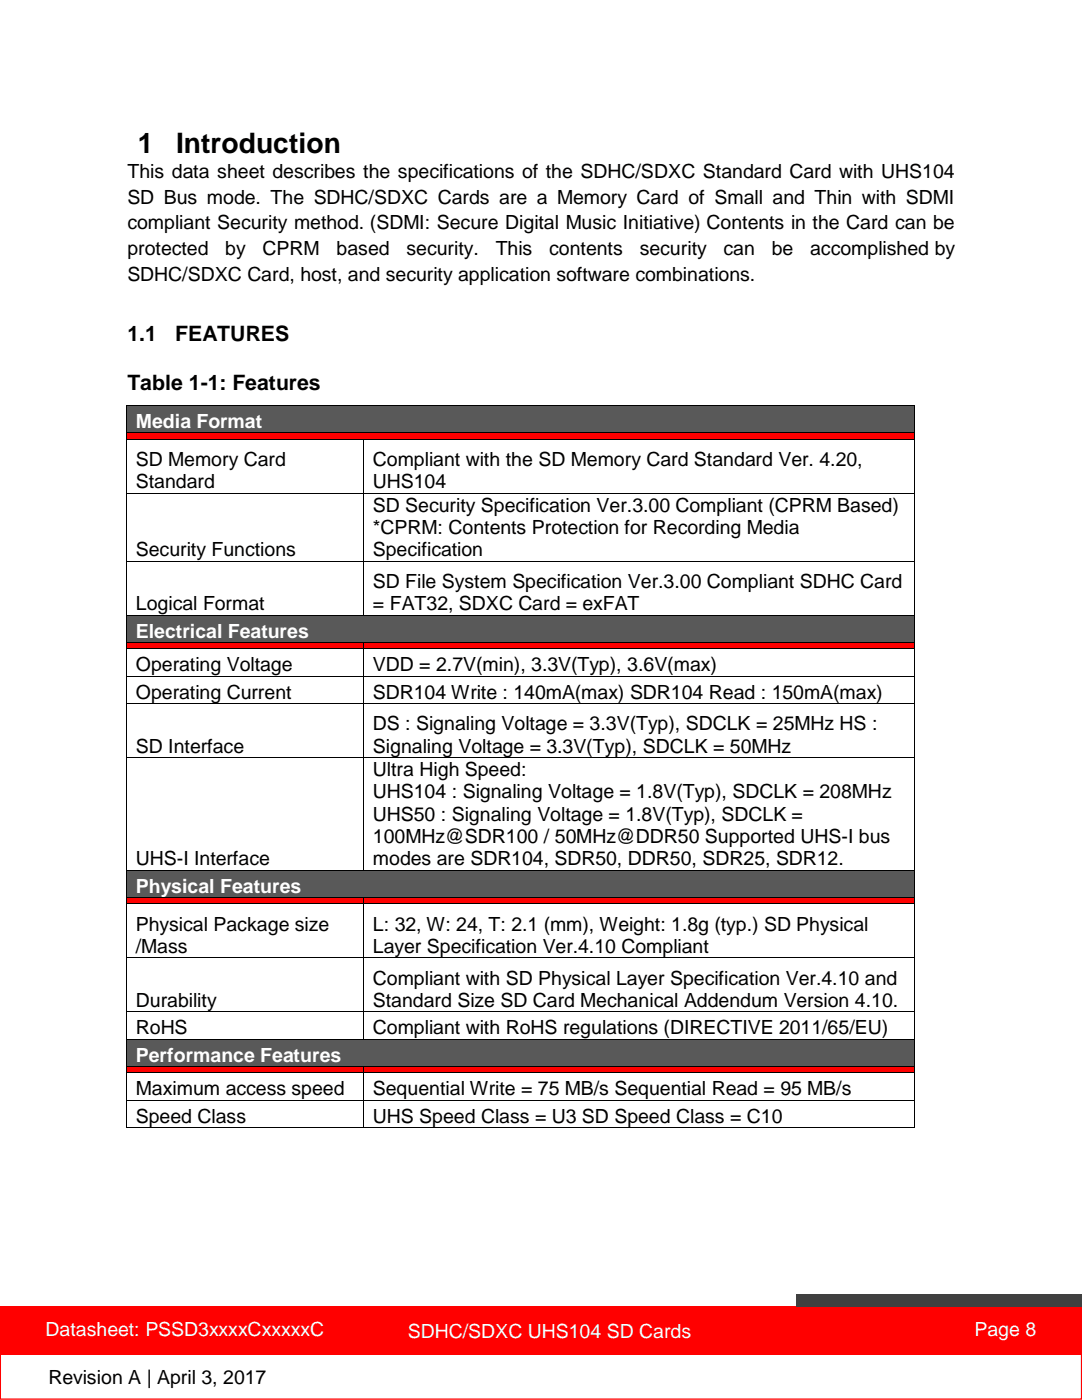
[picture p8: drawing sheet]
<svg xmlns="http://www.w3.org/2000/svg" width="216mm" height="279mm" viewBox="0 0 216 279" stroke-linecap="round" stroke-linejoin="round" font-family="sans-serif">
<defs><g id="words">
<g font-size="5.6">
<text x="27.5" y="30.6">1</text>
<text x="35.1" y="30.6">Introduction</text>
</g>
<g font-size="4.2">
<text x="25.4" y="68">1.1</text>
<text x="34.9" y="68">FEATURES</text>
<text x="25.4" y="77.8">Table 1-1: Features</text>
</g>
<g font-size="3.9">
<text x="25.4" y="35.5">This data sheet describes the specifications of the SDHC/SDXC Standard Card with UHS104</text>
<text x="25.4" y="40.6">SD Bus mode. The SDHC/SDXC Cards are a Memory Card of Small and Thin with SDMI</text>
<text x="25.4" y="45.8">compliant Security method. (SDMI: Secure Digital Music Initiative) Contents in the Card can be</text>
<text x="25.4" y="50.9">protected</text>
<text x="45" y="50.9">by</text>
<text x="52.4" y="50.9">CPRM</text>
<text x="67.2" y="50.9">based</text>
<text x="81.1" y="50.9">security.</text>
<text x="98.9" y="50.9">This</text>
<text x="109.6" y="50.9">contents</text>
<text x="127.6" y="50.9">security</text>
<text x="144.4" y="50.9">can</text>
<text x="154" y="50.9">be</text>
<text x="161.6" y="50.9">accomplished by</text>
<text x="25.4" y="56">SDHC/SDXC Card, host, and security application software combinations.</text>
<text x="27.1" y="93">SD Memory Card</text>
<text x="74.4" y="93">Compliant with the SD Memory Card Standard Ver. 4.20,</text>
<text x="27.1" y="97.5">Standard</text>
<text x="74.4" y="97.5">UHS104</text>
<text x="74.4" y="102.1">SD Security Specification Ver.3.00 Compliant (CPRM Based)</text>
<text x="74.4" y="106.6">*CPRM: Contents Protection for Recording Media</text>
<text x="27.1" y="111.1">Security Functions</text>
<text x="74.4" y="111.1">Specification</text>
<text x="74.4" y="117.3">SD File System Specification Ver.3.00 Compliant SDHC Card</text>
<text x="27.1" y="121.8">Logical Format</text>
<text x="74.4" y="121.8">= FAT32, SDXC Card = exFAT</text>
<text x="27.1" y="134">Operating Voltage</text>
<text x="74.4" y="134">VDD = 2.7V(min), 3.3V(Typ), 3.6V(max)</text>
<text x="27.1" y="139.4">Operating Current</text>
<text x="74.4" y="139.4">SDR104 Write : 140mA(max) SDR104 Read : 150mA(max)</text>
<text x="74.4" y="145.7">DS : Signaling Voltage = 3.3V(Typ), SDCLK = 25MHz HS :</text>
<text x="27.1" y="150.2">SD Interface</text>
<text x="74.4" y="150.2">Signaling Voltage = 3.3V(Typ), SDCLK = 50MHz</text>
<text x="74.4" y="154.8">Ultra High Speed:</text>
<text x="74.4" y="159.3">UHS104 : Signaling Voltage = 1.8V(Typ), SDCLK = 208MHz</text>
<text x="74.4" y="163.8">UHS50 : Signaling Voltage = 1.8V(Typ), SDCLK =</text>
<text x="27.1" y="172.7">UHS-I Interface</text>
<text x="74.4" y="168.2">100MHz@SDR100 / 50MHz@DDR50 Supported UHS-I bus</text>
<text x="74.4" y="172.7">modes are SDR104, SDR50, DDR50, SDR25, SDR12.</text>
<text x="27.1" y="185.7">Physical Package size</text>
<text x="74.4" y="185.7">L: 32, W: 24, T: 2.1 (mm), Weight: 1.8g (typ.) SD Physical</text>
<text x="27.1" y="190.2">/Mass</text>
<text x="74.4" y="190.2">Layer Specification Ver.4.10 Compliant</text>
<text x="74.4" y="196.5">Compliant with SD Physical Layer Specification Ver.4.10 and</text>
<text x="27.1" y="200.9">Durability</text>
<text x="74.4" y="200.9">Standard Size SD Card Mechanical Addendum Version 4.10.</text>
<text x="27.1" y="206.4">RoHS</text>
<text x="74.4" y="206.4">Compliant with RoHS regulations (DIRECTIVE 2011/65/EU)</text>
<text x="27.1" y="218.6">Maximum access speed</text>
<text x="74.4" y="218.6">Sequential Write = 75 MB/s Sequential Read = 95 MB/s</text>
<text x="27.1" y="224.1">Speed Class</text>
<text x="74.4" y="224.1">UHS Speed Class = U3 SD Speed Class = C10</text>
<text x="9.7" y="276.1">Revision A | April 3, 2017</text>
</g>
<g font-size="3.9" fill="#fff">
<text x="27.1" y="85.4">Media Format</text>
<text x="27.1" y="127.2">Electrical Features</text>
<text x="27.1" y="178.1">Physical Features</text>
<text x="27.1" y="211.9">Performance Features</text>
<text x="9.1" y="266.7">Datasheet: PSSD3xxxxCxxxxxC</text>
<text x="81.4" y="267">SDHC/SDXC UHS104 SD Cards</text>
<text x="194.4" y="266.7">Page 8</text>
</g>
</g></defs>
<path d="M-.1 260.8h216v9.6h-216z" fill-rule="evenodd" fill="#f00"/>
<path d="M158.7 258.3h57.2v2.5h-57.2z" fill-rule="evenodd" fill="#404040"/>
<path d="M.1 269.6h215.7v9.6h-215.7z" fill="none" stroke="#f00" stroke-width=".26"/>
<g fill="#595959">
<path d="M25.3 81h157.2v.9h-157.2z" fill-rule="evenodd"/>
<path d="M25.3 81.9h1.8v4.4h-1.8z" fill-rule="evenodd"/>
<path d="M180.7 81.9h1.8v4.4h-1.8z" fill-rule="evenodd"/>
<path d="M27.1 81.9h153.6v4.4h-153.6z" fill-rule="evenodd"/>
</g>
<g fill="#000">
<path d="M25.1 80.9h.2v.1h-.2z" fill-rule="evenodd"/>
<path d="M25.1 80.9h.2v.1h-.2z" fill-rule="evenodd"/>
<path d="M182.5 80.9h.2v.1h-.2z" fill-rule="evenodd"/>
<path d="M182.5 80.9h.2v.1h-.2z" fill-rule="evenodd"/>
</g>
<path d="M25.2 81v5.3M25.3 80.9h157.2M182.6 81v5.3" fill="none" stroke="#000" stroke-width=".2"/>
<path d="M25.3 86.5h157.2v1.1h-157.2z" fill-rule="evenodd" fill="#f00"/>
<g fill="#000">
<path d="M25.1 86.3h.2v.2h-.2z" fill-rule="evenodd"/>
<path d="M25.1 86.5h.2v1.1h-.2z" fill-rule="evenodd"/>
<path d="M25.1 87.6h.2v.1h-.2z" fill-rule="evenodd"/>
<path d="M25.1 98.4h.2v.1h-.2z" fill-rule="evenodd"/>
<path d="M72.4 87.6h.2v.1h-.2z" fill-rule="evenodd"/>
<path d="M72.4 98.4h.2v.1h-.2z" fill-rule="evenodd"/>
<path d="M182.5 86.3h.2v.2h-.2z" fill-rule="evenodd"/>
<path d="M182.5 86.5h.2v1.1h-.2z" fill-rule="evenodd"/>
<path d="M182.5 87.6h.2v.1h-.2z" fill-rule="evenodd"/>
<path d="M182.5 98.4h.2v.1h-.2z" fill-rule="evenodd"/>
<path d="M25.1 111.9h.2v.2h-.2z" fill-rule="evenodd"/>
<path d="M72.4 111.9h.2v.2h-.2z" fill-rule="evenodd"/>
<path d="M182.5 111.9h.2v.2h-.2z" fill-rule="evenodd"/>
</g>
<g fill="none" stroke="#000" stroke-width=".2">
<path d="M25.2 87.7v10.7M25.2 98.5v13.4M25.3 86.4h157.2M25.3 87.6h47.1M25.3 98.4h47.1M72.5 87.7v10.7M72.5 98.5v13.4M72.6 87.6h109.9M72.6 98.4h109.9M182.6 87.7v10.7M182.6 98.5v13.4M25.2 112.1v10.6"/>
<path d="M25.3 112h47.1M72.5 112.1v10.6M72.6 112h109.9M182.6 112.1v10.6"/>
</g>
<g fill="#595959">
<path d="M25.3 122.8h157.2v.9h-157.2z" fill-rule="evenodd"/>
<path d="M25.3 123.7h1.8v4.4h-1.8z" fill-rule="evenodd"/>
<path d="M180.7 123.7h1.8v4.4h-1.8z" fill-rule="evenodd"/>
<path d="M27.1 123.7h153.6v4.4h-153.6z" fill-rule="evenodd"/>
</g>
<g fill="#000">
<path d="M25.1 122.7h.2v.1h-.2z" fill-rule="evenodd"/>
<path d="M72.4 122.7h.2v.1h-.2z" fill-rule="evenodd"/>
<path d="M182.5 122.7h.2v.1h-.2z" fill-rule="evenodd"/>
</g>
<path d="M25.2 122.8v5.3M25.3 122.7h47.1M72.6 122.7h109.9M182.6 122.8v5.3" fill="none" stroke="#000" stroke-width=".2"/>
<g fill="#f00">
<path d="M25.3 128.3h47.1v1h-47.1z" fill-rule="evenodd"/>
<path d="M72.5 128.3h110v1h-110z" fill-rule="evenodd"/>
</g>
<g fill="#000">
<path d="M25.1 128.1h.2v.2h-.2z" fill-rule="evenodd"/>
<path d="M25.1 128.3h.2v1h-.2z" fill-rule="evenodd"/>
<path d="M25.1 129.3h.2v.2h-.2z" fill-rule="evenodd"/>
<path d="M25.1 134.8h.2v.2h-.2z" fill-rule="evenodd"/>
<path d="M72.4 128.1h.2v.2h-.2z" fill-rule="evenodd"/>
<path d="M72.4 128.3h.2v1h-.2z" fill-rule="evenodd"/>
<path d="M72.4 129.3h.2v.2h-.2z" fill-rule="evenodd"/>
<path d="M72.4 134.8h.2v.2h-.2z" fill-rule="evenodd"/>
<path d="M182.5 128.1h.2v.2h-.2z" fill-rule="evenodd"/>
<path d="M182.5 128.3h.2v1h-.2z" fill-rule="evenodd"/>
<path d="M182.5 129.3h.2v.2h-.2z" fill-rule="evenodd"/>
<path d="M182.5 134.8h.2v.2h-.2z" fill-rule="evenodd"/>
<path d="M25.1 140.3h.2v.2h-.2z" fill-rule="evenodd"/>
<path d="M25.1 151.1h.2v.1h-.2z" fill-rule="evenodd"/>
<path d="M72.4 140.3h.2v.2h-.2z" fill-rule="evenodd"/>
<path d="M72.4 151.1h.2v.1h-.2z" fill-rule="evenodd"/>
<path d="M182.5 140.3h.2v.2h-.2z" fill-rule="evenodd"/>
<path d="M182.5 151.1h.2v.1h-.2z" fill-rule="evenodd"/>
</g>
<g fill="none" stroke="#000" stroke-width=".2">
<path d="M25.2 129.5v5.3M25.2 135v5.3M25.3 128.2h47.1M25.3 129.4h47.1M25.3 134.9h47.1M72.5 129.5v5.3M72.5 135v5.3M72.6 128.2h109.9M72.6 129.4h109.9M72.6 134.9h109.9M182.6 129.5v5.3M182.6 135v5.3"/>
<path d="M25.2 140.5v10.6M25.2 151.2v22.3M25.3 140.4h47.1M25.3 151.1h47.1M72.5 140.5v10.6M72.5 151.2v22.3M72.6 140.4h109.9M72.6 151.1h109.9M182.6 140.5v10.6M182.6 151.2v22.3"/>
</g>
<g fill="#595959">
<path d="M25.3 173.7h157.2v.9h-157.2z" fill-rule="evenodd"/>
<path d="M25.3 174.6h1.8v4.4h-1.8z" fill-rule="evenodd"/>
<path d="M180.7 174.6h1.8v4.4h-1.8z" fill-rule="evenodd"/>
<path d="M27.1 174.6h153.6v4.4h-153.6z" fill-rule="evenodd"/>
</g>
<g fill="#000">
<path d="M25.1 173.5h.2v.2h-.2z" fill-rule="evenodd"/>
<path d="M72.4 173.5h.2v.2h-.2z" fill-rule="evenodd"/>
<path d="M182.5 173.5h.2v.2h-.2z" fill-rule="evenodd"/>
</g>
<path d="M25.2 173.7v5.3M25.3 173.6h47.1M72.6 173.6h109.9M182.6 173.7v5.3" fill="none" stroke="#000" stroke-width=".2"/>
<g fill="#f00">
<path d="M25.3 179.2h47.1v1.1h-47.1z" fill-rule="evenodd"/>
<path d="M72.5 179.2h110v1.1h-110z" fill-rule="evenodd"/>
</g>
<g fill="#000">
<path d="M25.1 179h.2v.2h-.2z" fill-rule="evenodd"/>
<path d="M72.4 179h.2v.2h-.2z" fill-rule="evenodd"/>
<path d="M182.5 179h.2v.2h-.2z" fill-rule="evenodd"/>
<path d="M25.1 179.2h.2v1.1h-.2z" fill-rule="evenodd"/>
<path d="M25.1 180.3h.2v.1h-.2z" fill-rule="evenodd"/>
<path d="M25.1 191.1h.2v.1h-.2z" fill-rule="evenodd"/>
<path d="M72.4 179.2h.2v1.1h-.2z" fill-rule="evenodd"/>
<path d="M72.4 180.3h.2v.1h-.2z" fill-rule="evenodd"/>
<path d="M72.4 191.1h.2v.1h-.2z" fill-rule="evenodd"/>
<path d="M182.5 179.2h.2v1.1h-.2z" fill-rule="evenodd"/>
<path d="M182.5 180.3h.2v.1h-.2z" fill-rule="evenodd"/>
<path d="M182.5 191.1h.2v.1h-.2z" fill-rule="evenodd"/>
<path d="M25.1 201.8h.2v.2h-.2z" fill-rule="evenodd"/>
<path d="M72.4 201.8h.2v.2h-.2z" fill-rule="evenodd"/>
<path d="M182.5 201.8h.2v.2h-.2z" fill-rule="evenodd"/>
</g>
<g fill="none" stroke="#000" stroke-width=".2">
<path d="M25.3 179.1h47.1M72.6 179.1h109.9M25.2 180.4v10.7M25.2 191.2v10.6M25.3 180.4h47.1M25.3 191.2h47.1M72.5 180.4v10.7M72.5 191.2v10.6M72.6 180.4h109.9M72.6 191.2h109.9M182.6 180.4v10.7M182.6 191.2v10.6"/>
<path d="M25.2 202v5.3M25.3 201.9h47.1M72.5 202v5.3M72.6 201.9h109.9M182.6 202v5.3"/>
</g>
<g fill="#595959">
<path d="M25.3 207.5h157.2v.8h-157.2z" fill-rule="evenodd"/>
<path d="M25.3 208.3h1.8v4.4h-1.8z" fill-rule="evenodd"/>
<path d="M180.7 208.3h1.8v4.4h-1.8z" fill-rule="evenodd"/>
<path d="M27.1 208.3h153.6v4.4h-153.6z" fill-rule="evenodd"/>
</g>
<g fill="#000">
<path d="M25.1 207.3h.2v.2h-.2z" fill-rule="evenodd"/>
<path d="M72.4 207.3h.2v.2h-.2z" fill-rule="evenodd"/>
<path d="M182.5 207.3h.2v.2h-.2z" fill-rule="evenodd"/>
</g>
<path d="M25.2 207.5v5.2M25.3 207.4h47.1M72.6 207.4h109.9M182.6 207.5v5.2" fill="none" stroke="#000" stroke-width=".2"/>
<g fill="#f00">
<path d="M25.3 212.9h47.1v1.1h-47.1z" fill-rule="evenodd"/>
<path d="M72.5 212.9h110v1.1h-110z" fill-rule="evenodd"/>
</g>
<g fill="#000">
<path d="M25.1 212.7h.2v.2h-.2z" fill-rule="evenodd"/>
<path d="M25.1 212.9h.2v1.1h-.2z" fill-rule="evenodd"/>
<path d="M25.1 214h.2v.2h-.2z" fill-rule="evenodd"/>
<path d="M25.1 219.4h.2v.2h-.2z" fill-rule="evenodd"/>
<path d="M72.4 212.7h.2v.2h-.2z" fill-rule="evenodd"/>
<path d="M72.4 212.9h.2v1.1h-.2z" fill-rule="evenodd"/>
<path d="M72.4 214h.2v.2h-.2z" fill-rule="evenodd"/>
<path d="M72.4 219.4h.2v.2h-.2z" fill-rule="evenodd"/>
<path d="M182.5 212.7h.2v.2h-.2z" fill-rule="evenodd"/>
<path d="M182.5 212.9h.2v1.1h-.2z" fill-rule="evenodd"/>
<path d="M182.5 214h.2v.2h-.2z" fill-rule="evenodd"/>
<path d="M182.5 219.4h.2v.2h-.2z" fill-rule="evenodd"/>
<path d="M25.1 225h.2v.1h-.2z" fill-rule="evenodd"/>
<path d="M25.1 225h.2v.1h-.2z" fill-rule="evenodd"/>
<path d="M72.4 225h.2v.1h-.2z" fill-rule="evenodd"/>
<path d="M182.5 225h.2v.1h-.2z" fill-rule="evenodd"/>
<path d="M182.5 225h.2v.1h-.2z" fill-rule="evenodd"/>
</g>
<g fill="none" stroke="#000" stroke-width=".2">
<path d="M25.2 214.2v5.2M25.2 219.6v5.4M25.3 212.8h47.1M25.3 214.1h47.1M25.3 219.5h47.1M72.5 214.2v5.2M72.5 219.6v5.4M72.6 212.8h109.9M72.6 214.1h109.9M72.6 219.5h109.9M182.6 214.2v5.2M182.6 219.6v5.4"/>
<path d="M25.3 225h47.1M72.6 225h109.9"/>
</g>
<use href="#words"/>
</svg>
